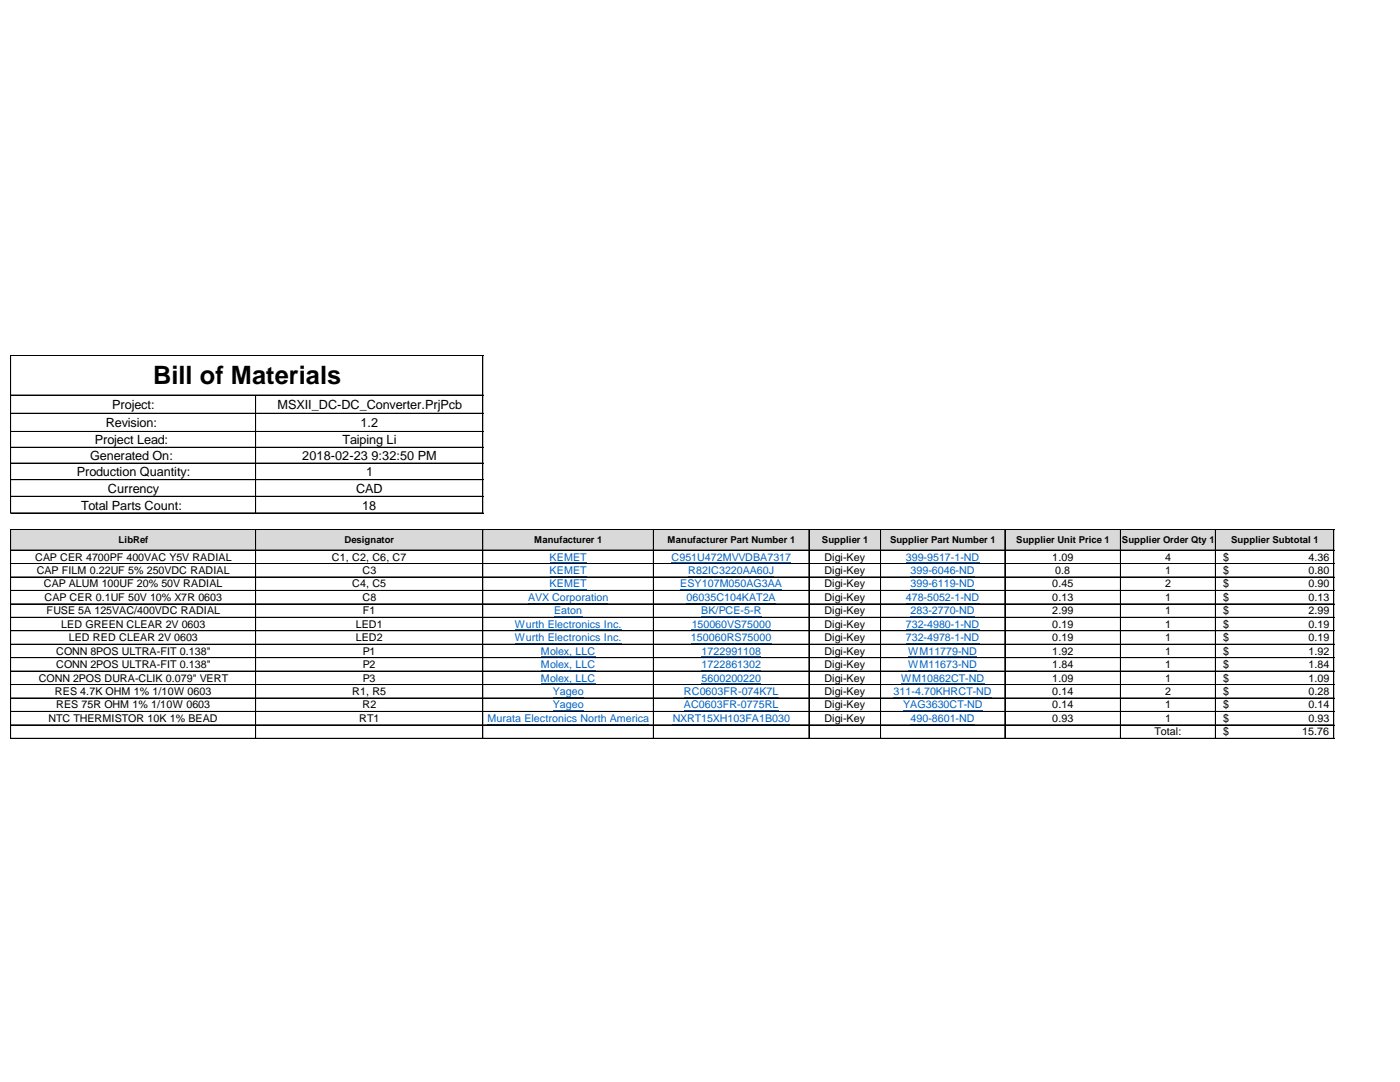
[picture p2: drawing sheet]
<svg xmlns="http://www.w3.org/2000/svg" width="279mm" height="216mm" viewBox="0 0 279 216" stroke-linecap="round" stroke-linejoin="round" font-family="sans-serif">
<defs><g id="words">
<text font-size="5.1" x="30.6" y="76.6">Bill of Materials</text>
<g font-size="2.5">
<text x="22.4" y="81.7">Project:</text>
<text x="55.4" y="81.7">MSXII_DC-DC_Converter.PrjPcb</text>
<text x="18.9" y="88.7">Project Lead:</text>
<text x="21.2" y="85.3">Revision:</text>
<text x="68.4" y="88.7">Taiping Li</text>
<text x="71.9" y="85.3">1.2</text>
<text x="15.3" y="95.1">Production Quantity:</text>
<text x="18" y="91.8">Generated On:</text>
<text x="60.3" y="91.8">2018-02-23 9:32:50 PM</text>
<text x="73" y="95.1">1</text>
<text x="16.2" y="101.7">Total Parts Count:</text>
<text x="21.5" y="98.4">Currency</text>
<text x="71.1" y="98.4">CAD</text>
<text x="72.3" y="101.7">18</text>
</g>
<g font-size="2.1">
<text x="7" y="111.8">CAP CER 4700PF 400VAC Y5V RADIAL</text>
<text x="66.3" y="111.8">C1, C2, C6, C7</text>
<text x="164.5" y="111.8">Digi-Key</text>
<text x="210" y="111.8">1.09</text>
<text x="232.5" y="111.8">4</text>
<text x="244.1" y="111.8">$</text>
<text x="261.1" y="111.8">4.36</text>
<text x="7.3" y="114.5">CAP FILM 0.22UF 5% 250VDC RADIAL</text>
<text x="8.7" y="117.2">CAP ALUM 100UF 20% 50V RADIAL</text>
<text x="8.9" y="119.9">CAP CER 0.1UF 50V 10% X7R 0603</text>
<text x="70.3" y="117.2">C4, C5</text>
<text x="72.3" y="114.5">C3</text>
<text x="72.3" y="119.9">C8</text>
<text x="164.5" y="114.5">Digi-Key</text>
<text x="164.5" y="117.2">Digi-Key</text>
<text x="164.5" y="119.9">Digi-Key</text>
<text x="210" y="117.2">0.45</text>
<text x="210" y="119.9">0.13</text>
<text x="210.6" y="114.5">0.8</text>
<text x="232.5" y="114.5">1</text>
<text x="232.5" y="117.2">2</text>
<text x="232.5" y="119.9">1</text>
<text x="244.1" y="114.5">$</text>
<text x="244.1" y="117.2">$</text>
<text x="244.1" y="119.9">$</text>
<text x="261.1" y="114.5">0.80</text>
<text x="261.1" y="117.2">0.90</text>
<text x="261.1" y="119.9">0.13</text>
<text x="9.3" y="122.6">FUSE 5A 125VAC/400VDC RADIAL</text>
<text x="12.2" y="125.3">LED GREEN CLEAR 2V 0603</text>
<text x="71" y="125.3">LED1</text>
<text x="72.4" y="122.6">F1</text>
<text x="164.5" y="122.6">Digi-Key</text>
<text x="164.5" y="125.3">Digi-Key</text>
<text x="210" y="122.6">2.99</text>
<text x="210" y="125.3">0.19</text>
<text x="232.5" y="122.6">1</text>
<text x="232.5" y="125.3">1</text>
<text x="244.1" y="122.6">$</text>
<text x="244.1" y="125.3">$</text>
<text x="261.1" y="122.6">2.99</text>
<text x="261.1" y="125.3">0.19</text>
<text x="11.2" y="130.6">CONN 8POS ULTRA-FIT 0.138&quot;</text>
<text x="13.7" y="127.9">LED RED CLEAR 2V 0603</text>
<text x="71" y="127.9">LED2</text>
<text x="72.4" y="130.6">P1</text>
<text x="164.5" y="127.9">Digi-Key</text>
<text x="164.5" y="130.6">Digi-Key</text>
<text x="210" y="127.9">0.19</text>
<text x="210" y="130.6">1.92</text>
<text x="232.5" y="127.9">1</text>
<text x="232.5" y="130.6">1</text>
<text x="244.1" y="127.9">$</text>
<text x="244.1" y="130.6">$</text>
<text x="261.1" y="127.9">0.19</text>
<text x="261.1" y="130.6">1.92</text>
<text x="7.7" y="136">CONN 2POS DURA-CLIK 0.079&quot; VERT</text>
<text x="11.2" y="133.3">CONN 2POS ULTRA-FIT 0.138&quot;</text>
<text x="72.4" y="133.3">P2</text>
<text x="72.4" y="136">P3</text>
<text x="164.5" y="133.3">Digi-Key</text>
<text x="164.5" y="136">Digi-Key</text>
<text x="210" y="133.3">1.84</text>
<text x="210" y="136">1.09</text>
<text x="232.5" y="133.3">1</text>
<text x="232.5" y="136">1</text>
<text x="244.1" y="133.3">$</text>
<text x="244.1" y="136">$</text>
<text x="261.1" y="133.3">1.84</text>
<text x="261.1" y="136">1.09</text>
<text x="11" y="138.7">RES 4.7K OHM 1% 1/10W 0603</text>
<text x="11.2" y="141.4">RES 75R OHM 1% 1/10W 0603</text>
<text x="70.3" y="138.7">R1, R5</text>
<text x="72.3" y="141.4">R2</text>
<text x="164.5" y="138.7">Digi-Key</text>
<text x="164.5" y="141.4">Digi-Key</text>
<text x="210" y="138.7">0.14</text>
<text x="210" y="141.4">0.14</text>
<text x="232.5" y="138.7">2</text>
<text x="232.5" y="141.4">1</text>
<text x="244.1" y="138.7">$</text>
<text x="244.1" y="141.4">$</text>
<text x="261.1" y="138.7">0.28</text>
<text x="261.1" y="141.4">0.14</text>
<text x="9.7" y="144">NTC THERMISTOR 10K 1% BEAD</text>
<text x="71.7" y="144">RT1</text>
<text x="164.5" y="144">Digi-Key</text>
<text x="210" y="144">0.93</text>
<text x="230.4" y="146.7">Total:</text>
<text x="232.5" y="144">1</text>
<text x="244.1" y="144">$</text>
<text x="244.1" y="146.7">$</text>
<text x="259.9" y="146.7">15.76</text>
<text x="261.1" y="144">0.93</text>
</g>
<g font-size="2.1" fill="#0563c1">
<text x="109.7" y="111.8">KEMET</text>
<text x="134" y="111.8">C951U472MVVDBA7317</text>
<text x="180.8" y="111.8">399-9517-1-ND</text>
<text x="105.4" y="119.9">AVX Corporation</text>
<text x="109.7" y="114.5">KEMET</text>
<text x="109.7" y="117.2">KEMET</text>
<text x="135.8" y="117.2">ESY107M050AG3AA</text>
<text x="137" y="119.9">06035C104KAT2A</text>
<text x="137.3" y="114.5">R82IC3220AA60J</text>
<text x="180.8" y="119.9">478-5052-1-ND</text>
<text x="181.7" y="114.5">399-6046-ND</text>
<text x="181.7" y="117.2">399-6119-ND</text>
<text x="102.7" y="125.3">Wurth Electronics Inc.</text>
<text x="110.6" y="122.6">Eaton</text>
<text x="138.1" y="125.3">150060VS75000</text>
<text x="140" y="122.6">BK/PCE-5-R</text>
<text x="180.8" y="125.3">732-4980-1-ND</text>
<text x="181.7" y="122.6">283-2770-ND</text>
<text x="102.7" y="127.9">Wurth Electronics Inc.</text>
<text x="108" y="130.6">Molex, LLC</text>
<text x="137.9" y="127.9">150060RS75000</text>
<text x="140" y="130.6">1722991108</text>
<text x="180.8" y="127.9">732-4978-1-ND</text>
<text x="181.3" y="130.6">WM11779-ND</text>
<text x="108" y="133.3">Molex, LLC</text>
<text x="108" y="136">Molex, LLC</text>
<text x="140" y="133.3">1722861302</text>
<text x="140" y="136">5600200220</text>
<text x="179.8" y="136">WM10862CT-ND</text>
<text x="181.3" y="133.3">WM11673-ND</text>
<text x="110.3" y="138.7">Yageo</text>
<text x="110.3" y="141.4">Yageo</text>
<text x="136.5" y="138.7">RC0603FR-074K7L</text>
<text x="136.5" y="141.4">AC0603FR-0775RL</text>
<text x="178.3" y="138.7">311-4.70KHRCT-ND</text>
<text x="180.2" y="141.4">YAG3630CT-ND</text>
<text x="97.3" y="144">Murata Electronics North America</text>
<text x="134.3" y="144">NXRT15XH103FA1B030</text>
<text x="181.7" y="144">490-8601-ND</text>
</g>
<g font-size="1.9">
<text x="23.7" y="108.3">LibRef</text>
<text x="68.8" y="108.3">Designator</text>
<text x="106.6" y="108.3">Manufacturer 1</text>
<text x="133.2" y="108.3">Manufacturer Part Number 1</text>
<text x="164" y="108.3">Supplier 1</text>
<text x="177.6" y="108.3">Supplier Part Number 1</text>
<text x="202.8" y="108.3">Supplier Unit Price 1</text>
<text x="223.9" y="108.3">Supplier Order Qty 1</text>
<text x="245.7" y="108.3">Supplier Subtotal 1</text>
</g>
</g></defs>
<path d="M2.1 105.7h264.2v4.1h-264.2z" fill="#d9d9d9"/>
<g fill="none" stroke="#0563c1" stroke-width=".2">
<path d="M109.7 112.3h7.3M109.7 115h7.3M109.7 117.7h7.3M134 112.3h23.9M135.8 117.7h20.3M137.3 115h17.2M180.8 112.3h14.7M181.7 115h12.8M181.7 117.7h12.8M102.7 125.7h21.4M102.7 128.4h21.4M105.4 120.3h16"/>
<path d="M108 131.1h10.8M108 133.7h10.8M108 136.4h10.8M110.3 139.1h6.2M110.6 123h5.6M136.5 139.1h18.9M137 120.3h17.8M137.9 128.4h16M138.1 125.7h15.8M140 123h12M140 131.1h11.9M140 133.7h11.9"/>
<path d="M140 136.4h11.9M178.3 139.1h19.6M179.8 136.4h16.6M180.8 120.3h14.7M180.8 125.7h14.7M180.8 128.4h14.7M181.3 131.1h13.7M181.3 133.7h13.7M181.7 123h12.8M97.3 144.5h32.2M110.3 141.8h6.2M134.3 144.5h23.3"/>
<path d="M136.5 141.8h18.9M180.2 141.8h15.9M181.7 144.5h12.8"/>
</g>
<g fill="none" stroke="#000" stroke-width=".2">
<path d="M2.1 70.9v31.5M2.2 70.9v31.5M2.2 70.9h94.2M2.2 71h94.2M2.2 78.8h94.2M2.2 78.9h94.2M51 78.9v23.5M96.3 71v31.4M96.4 71v31.4M2.2 82.5h94.2M2.2 86.1h94.2M2.2 89.2h94.2"/>
<path d="M2.2 92.4h94.2M2.2 95.7h94.2M2.2 95.8h94.2M2.2 99h94.2M2.2 99.1h94.2M2.1 105.7v41.7M2.2 105.7v41.7M2.2 102.3h94.2M2.2 102.4h94.2M2.2 105.7h264.1M2.2 109.8h264.1M2.2 112.4h264.1"/>
<path d="M2.2 115.1h264.1M2.2 115.2h264.1M2.2 117.8h264.1M51 105.7v41.7M96.3 105.7v41.7M96.4 105.7v41.7M130.4 105.7v41.7M161.5 105.7l-.1 41.7M175.7 105.7v41.7M175.8 105.7v41.7M200.5 105.7v41.7M200.6 105.7v41.7"/>
<path d="M223.6 105.7v41.7M242.6 105.7v41.7M266.2 105.7v41.7M266.2 105.7v41.7h-264M2.2 120.5h264.1M2.2 123.2h264.1M2.2 125.9h264.1M2.2 128.5h264.1M2.2 128.6h264.1M2.2 131.2h264.1M2.2 131.3h264.1M2.2 133.9h264.1"/>
<path d="M2.2 136.6h264.1M2.2 139.3h264.1M2.2 142h264.1M2.2 144.6h264.1M2.2 144.7h264.1M2.2 147.3h264.1"/>
</g>
<use href="#words"/>
</svg>
